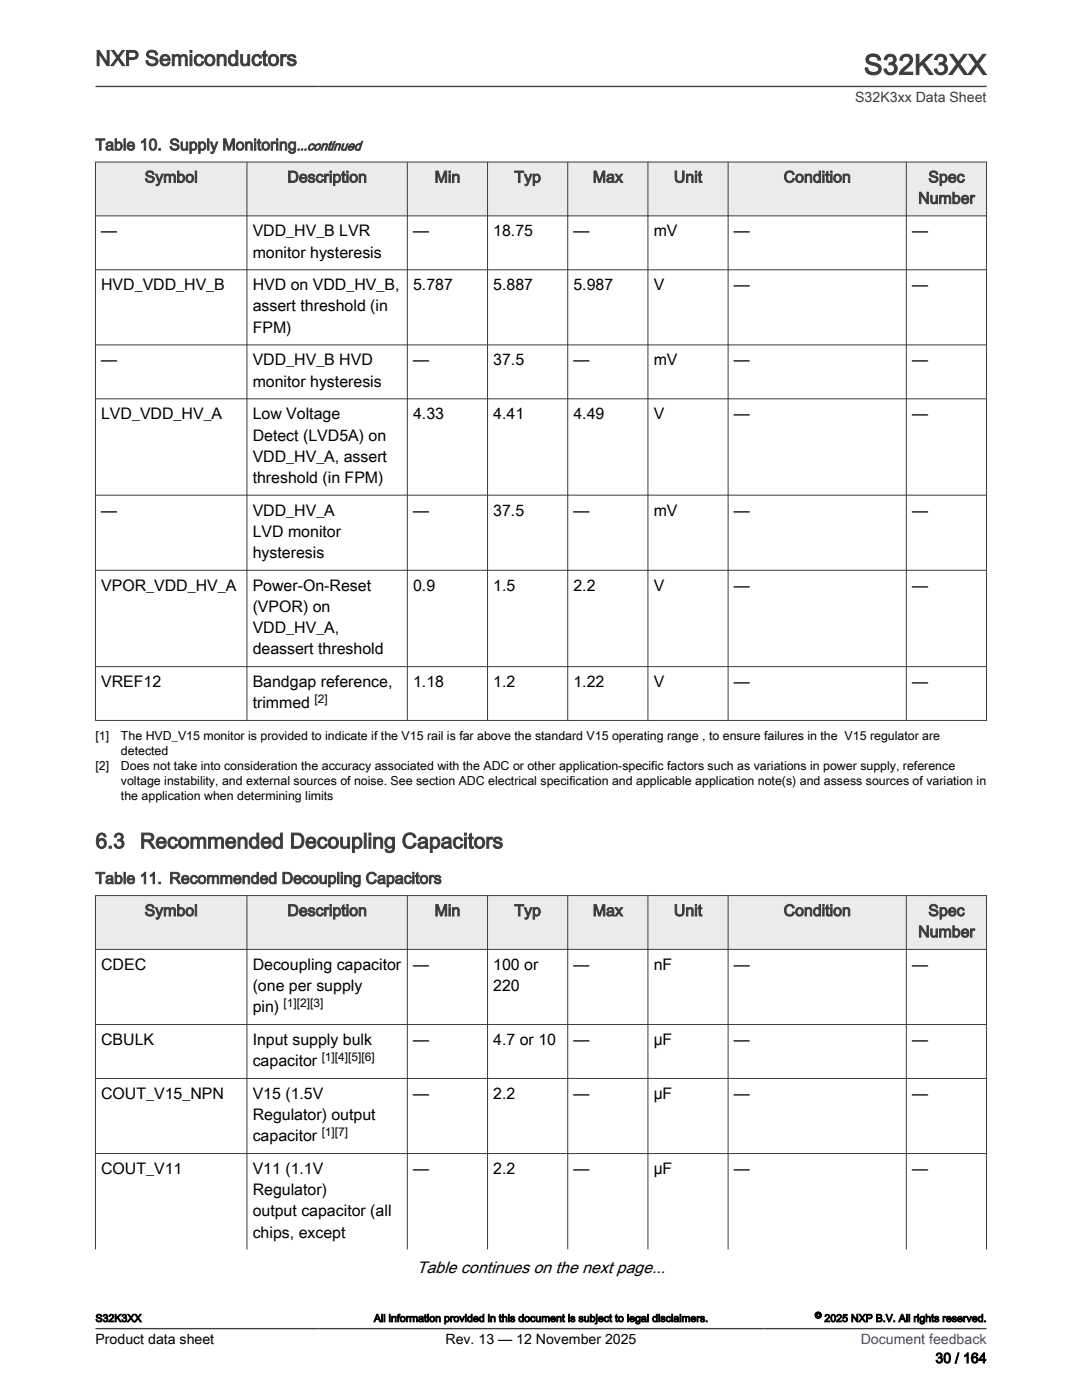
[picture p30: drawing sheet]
<svg xmlns="http://www.w3.org/2000/svg" width="216mm" height="279mm" viewBox="0 0 216 279" stroke-linecap="round" stroke-linejoin="round" font-family="sans-serif">
<defs><g id="words">
<text font-size="5.6" fill="#3c3c3c" x="172.4" y="14.9">S32K3XX</text>
<g font-size="4.2" fill="#3c3c3c">
<text x="19" y="13.1">NXP Semiconductors</text>
<text x="19" y="169.3">6.3</text>
<text x="27.9" y="169.3">Recommended Decoupling Capacitors</text>
</g>
<text font-size="3.3" x="83.2" y="254.1">Table continues on the next page...</text>
<g font-size="3.2" fill="#3c3c3c">
<text x="19" y="30">Table 10. Supply Monitoring</text>
<text x="28.9" y="36.4">Symbol</text>
<text x="57.3" y="36.4">Description</text>
<text x="86.7" y="36.4">Min</text>
<text x="102.6" y="36.4">Typ</text>
<text x="118.3" y="36.4">Max</text>
<text x="134.5" y="36.4">Unit</text>
<text x="156.4" y="36.4">Condition</text>
<text x="183.2" y="40.6">Number</text>
<text x="185.2" y="36.4">Spec</text>
<text x="19" y="176.4">Table 11. Recommended Decoupling Capacitors</text>
<text x="28.9" y="182.8">Symbol</text>
<text x="57.3" y="182.8">Description</text>
<text x="86.7" y="182.8">Min</text>
<text x="102.6" y="182.8">Typ</text>
<text x="118.3" y="182.8">Max</text>
<text x="134.5" y="182.8">Unit</text>
<text x="156.4" y="182.8">Condition</text>
<text x="185.2" y="182.8">Spec</text>
<text x="183.2" y="187">Number</text>
</g>
<g font-size="3.2">
<text x="20.2" y="47.2">—</text>
<text x="50.4" y="47.2">VDD_HV_B LVR</text>
<text x="82.4" y="47.2">—</text>
<text x="98.4" y="47.2">18.75</text>
<text x="114.4" y="47.2">—</text>
<text x="130.4" y="47.2">mV</text>
<text x="146.4" y="47.2">—</text>
<text x="182" y="47.2">—</text>
<text x="50.4" y="51.4">monitor hysteresis</text>
<text x="20.2" y="57.9">HVD_VDD_HV_B</text>
<text x="50.4" y="57.9">HVD on VDD_HV_B,</text>
<text x="82.4" y="57.9">5.787</text>
<text x="98.4" y="57.9">5.887</text>
<text x="114.4" y="57.9">5.987</text>
<text x="130.4" y="57.9">V</text>
<text x="146.4" y="57.9">—</text>
<text x="182" y="57.9">—</text>
<text x="50.4" y="62.2">assert threshold (in</text>
<text x="50.4" y="66.4">FPM)</text>
<text x="20.2" y="72.9">—</text>
<text x="50.4" y="72.9">VDD_HV_B HVD</text>
<text x="50.4" y="77.2">monitor hysteresis</text>
<text x="82.4" y="72.9">—</text>
<text x="98.4" y="72.9">37.5</text>
<text x="114.4" y="72.9">—</text>
<text x="130.4" y="72.9">mV</text>
<text x="146.4" y="72.9">—</text>
<text x="182" y="72.9">—</text>
<text x="20.2" y="83.7">LVD_VDD_HV_A</text>
<text x="50.4" y="83.7">Low Voltage</text>
<text x="82.4" y="83.7">4.33</text>
<text x="98.4" y="83.7">4.41</text>
<text x="114.4" y="83.7">4.49</text>
<text x="130.4" y="83.7">V</text>
<text x="146.4" y="83.7">—</text>
<text x="182" y="83.7">—</text>
<text x="50.4" y="87.9">Detect (LVD5A) on</text>
<text x="50.4" y="92.1">VDD_HV_A, assert</text>
<text x="50.4" y="96.4">threshold (in FPM)</text>
<text x="20.2" y="102.9">—</text>
<text x="50.4" y="102.9">VDD_HV_A</text>
<text x="50.4" y="107.1">LVD monitor</text>
<text x="82.4" y="102.9">—</text>
<text x="98.4" y="102.9">37.5</text>
<text x="114.4" y="102.9">—</text>
<text x="130.4" y="102.9">mV</text>
<text x="146.4" y="102.9">—</text>
<text x="182" y="102.9">—</text>
<text x="50.4" y="111.4">hysteresis</text>
<text x="20.2" y="117.9">VPOR_VDD_HV_A</text>
<text x="50.4" y="117.9">Power-On-Reset</text>
<text x="82.4" y="117.9">0.9</text>
<text x="98.4" y="117.9">1.5</text>
<text x="114.4" y="117.9">2.2</text>
<text x="130.4" y="117.9">V</text>
<text x="146.4" y="117.9">—</text>
<text x="182" y="117.9">—</text>
<text x="50.4" y="122.1">(VPOR) on</text>
<text x="50.4" y="126.4">VDD_HV_A,</text>
<text x="50.4" y="130.6">deassert threshold</text>
<text x="20.2" y="137.1">VREF12</text>
<text x="50.4" y="137.1">Bandgap reference,</text>
<text x="82.4" y="137.1">1.18</text>
<text x="98.4" y="137.1">1.2</text>
<text x="114.4" y="137.1">1.22</text>
<text x="130.4" y="137.1">V</text>
<text x="146.4" y="137.1">—</text>
<text x="182" y="137.1">—</text>
<text x="50.4" y="141.4">trimmed</text>
<text x="20.2" y="193.6">CDEC</text>
<text x="50.4" y="193.6">Decoupling capacitor</text>
<text x="50.4" y="197.8">(one per supply</text>
<text x="82.4" y="193.6">—</text>
<text x="98.4" y="193.6">100 or</text>
<text x="98.4" y="197.8">220</text>
<text x="114.4" y="193.6">—</text>
<text x="130.4" y="193.6">nF</text>
<text x="146.4" y="193.6">—</text>
<text x="182" y="193.6">—</text>
<text x="50.4" y="202">pin)</text>
<text x="20.2" y="208.6">CBULK</text>
<text x="50.4" y="208.6">Input supply bulk</text>
<text x="82.4" y="208.6">—</text>
<text x="98.4" y="208.6">4.7 or 10</text>
<text x="114.4" y="208.6">—</text>
<text x="130.4" y="208.6">µF</text>
<text x="146.4" y="208.6">—</text>
<text x="182" y="208.6">—</text>
<text x="50.4" y="212.8">capacitor</text>
<text x="20.2" y="219.3">COUT_V15_NPN</text>
<text x="50.4" y="219.3">V15 (1.5V</text>
<text x="82.4" y="219.3">—</text>
<text x="98.4" y="219.3">2.2</text>
<text x="114.4" y="219.3">—</text>
<text x="130.4" y="219.3">µF</text>
<text x="146.4" y="219.3">—</text>
<text x="182" y="219.3">—</text>
<text x="50.4" y="223.5">Regulator) output</text>
<text x="50.4" y="227.8">capacitor</text>
<text x="20.2" y="234.3">COUT_V11</text>
<text x="50.4" y="234.3">V11 (1.1V</text>
<text x="50.4" y="238.5">Regulator)</text>
<text x="82.4" y="234.3">—</text>
<text x="98.4" y="234.3">2.2</text>
<text x="114.4" y="234.3">—</text>
<text x="130.4" y="234.3">µF</text>
<text x="146.4" y="234.3">—</text>
<text x="182" y="234.3">—</text>
<text x="50.4" y="242.8">output capacitor (all</text>
<text x="50.4" y="247">chips, except</text>
</g>
<text font-size="2.8" fill="#3c3c3c" x="170.6" y="20.4">S32K3xx Data Sheet</text>
<g font-size="2.8">
<text x="19.1" y="268.1">Product data sheet</text>
<text x="88.9" y="268.1">Rev. 13 — 12 November 2025</text>
<text x="186.7" y="272">30 / 164</text>
</g>
<text font-size="2.8" fill="#00f" x="171.7" y="268.1">Document feedback</text>
<text font-size="2.6" fill="#3c3c3c" x="59.2" y="30">...continued</text>
<g font-size="2.5">
<text x="19" y="147.7">[1]</text>
<text x="24.1" y="147.7">The HVD_V15 monitor is provided to indicate if the V15 rail is far above the standard V15 operating range , to ensure failures in the V15 regulator are</text>
<text x="19" y="153.7">[2]</text>
<text x="24.1" y="150.7">detected</text>
<text x="24.1" y="153.7">Does not take into consideration the accuracy associated with the ADC or other application-specific factors such as variations in power supply, reference</text>
<text x="24.1" y="156.6">voltage instability, and external sources of noise. See section ADC electrical specification and applicable application note(s) and assess sources of variation in</text>
<text x="24.1" y="159.6">the application when determining limits</text>
</g>
<g font-size="2.4">
<text x="62.8" y="140.3">[2]</text>
<text x="56.6" y="201">[1][2][3]</text>
<text x="64.2" y="211.7">[1][4][5][6]</text>
<text x="64.2" y="226.7">[1][7]</text>
</g>
<g font-size="2.1">
<text x="19" y="263.8">S32K3XX</text>
<text x="74.6" y="263.8">All information provided in this document is subject to legal disclaimers.</text>
<text x="164.5" y="263.8">2025 NXP B.V. All rights reserved.</text>
</g>
<text font-size="1.8" x="162.6" y="263.1">©</text>
</g></defs>
<path d="M19 32.3h177.8v10.8h-177.8z" fill-rule="evenodd" fill="#ebebeb"/>
<g fill="none" stroke="#3c3c3c" stroke-width=".2">
<path d="M19 32.3h177.9M19 32.3v111.6M49.3 32.3v111.6M81.3 32.3v111.6M97.3 32.3v111.6M113.3 32.3v111.6M129.3 32.3v111.6M145.3 32.3v111.6M180.8 32.3v111.6M196.8 32.3v111.6M19 43.1h177.9M19 53.8h177.9"/>
<path d="M19 68.8h177.9M19 79.6h177.9M19 98.8h177.9M19 113.8h177.9M19 133h177.9M19 143.8h177.9"/>
</g>
<path d="M19 178.7h177.8v10.8h-177.8z" fill-rule="evenodd" fill="#ebebeb"/>
<g fill="none" stroke="#3c3c3c" stroke-width=".2">
<path d="M19 178.7h177.9M19 178.7v70.7M49.3 178.7v70.7M81.3 178.7v70.7M97.3 178.7v70.7M113.3 178.7v70.7M129.3 178.7v70.7M145.3 178.7v70.7M180.8 178.7v70.7M196.8 178.7v70.7M19 189.5h177.9M19 204.5h177.9"/>
<path d="M19 215.2h177.9M19 230.2h177.9"/>
</g>
<path d="M19 17.3h177.8M19 265.2h177.8" fill="none" stroke="#3c3c3c" stroke-width=".26"/>
<use href="#words"/>
</svg>
